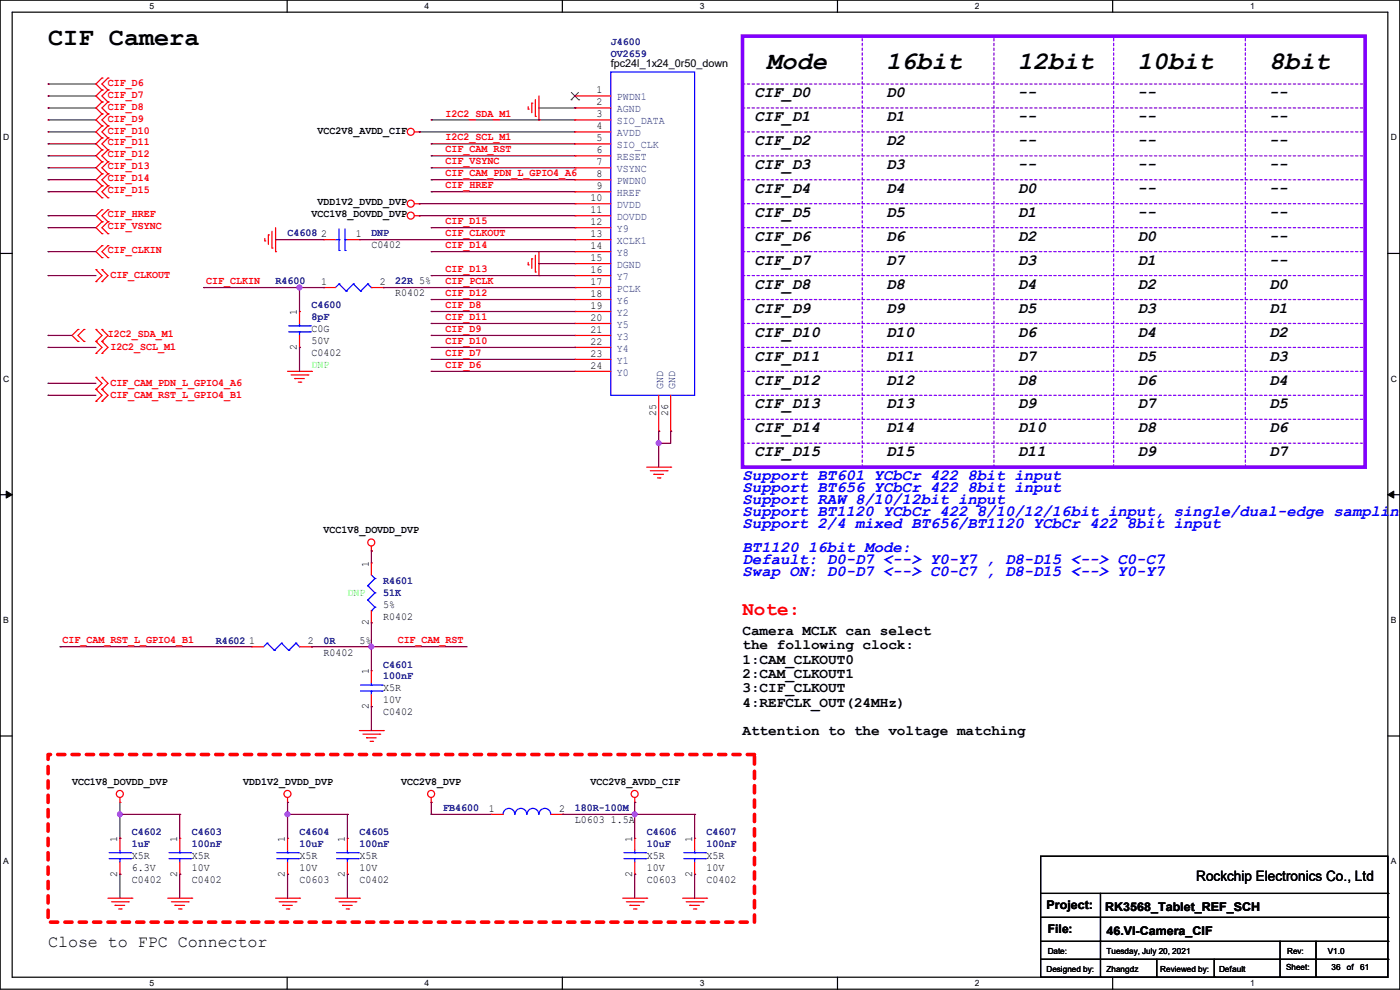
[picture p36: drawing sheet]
<svg xmlns="http://www.w3.org/2000/svg" width="297mm" height="210mm" viewBox="0 0 297 210" stroke-linecap="round" stroke-linejoin="round" font-family="sans-serif">
<defs><g id="words">
<g font-size="5.3">
<text x="10.2" y="9.6">CIF Camera</text>
<text x="162.6" y="14.7">Mode</text>
<text x="188" y="14.7">16bit</text>
<text x="215.9" y="14.7">12bit</text>
<text x="241.3" y="14.7">10bit</text>
<text x="269.3" y="14.7">8bit</text>
</g>
<text font-size="4.1" fill="#f00" x="157.5" y="130.5">Note:</text>
<text font-size="3.6" x="10.2" y="201">Close to FPC Connector</text>
<g font-size="3.3">
<text x="160.1" y="20.6">CIF_D0</text>
<text x="188" y="20.6">D0</text>
<text x="215.9" y="20.6">--</text>
<text x="241.3" y="20.6">--</text>
<text x="269.3" y="20.6">--</text>
<text x="160.1" y="25.7">CIF_D1</text>
<text x="188" y="25.7">D1</text>
<text x="215.9" y="25.7">--</text>
<text x="241.3" y="25.7">--</text>
<text x="269.3" y="25.7">--</text>
<text x="160.1" y="30.8">CIF_D2</text>
<text x="160.1" y="35.9">CIF_D3</text>
<text x="188" y="30.8">D2</text>
<text x="188" y="35.9">D3</text>
<text x="215.9" y="35.9">--</text>
<text x="215.9" y="30.8">--</text>
<text x="241.3" y="30.8">--</text>
<text x="241.3" y="35.9">--</text>
<text x="269.3" y="30.8">--</text>
<text x="269.3" y="35.9">--</text>
<text x="160.1" y="40.9">CIF_D4</text>
<text x="188" y="40.9">D4</text>
<text x="215.9" y="40.9">D0</text>
<text x="241.3" y="40.9">--</text>
<text x="269.3" y="40.9">--</text>
<text x="160.1" y="46">CIF_D5</text>
<text x="188" y="46">D5</text>
<text x="215.9" y="46">D1</text>
<text x="241.3" y="46">--</text>
<text x="269.3" y="46">--</text>
<text x="160.1" y="51.1">CIF_D6</text>
<text x="188" y="51.1">D6</text>
<text x="215.9" y="51.1">D2</text>
<text x="241.3" y="51.1">D0</text>
<text x="269.3" y="51.1">--</text>
<text x="160.1" y="56.2">CIF_D7</text>
<text x="188" y="56.2">D7</text>
<text x="215.9" y="56.2">D3</text>
<text x="241.3" y="56.2">D1</text>
<text x="269.3" y="56.2">--</text>
<text x="160.1" y="61.3">CIF_D8</text>
<text x="188" y="61.3">D8</text>
<text x="215.9" y="61.3">D4</text>
<text x="241.3" y="61.3">D2</text>
<text x="269.3" y="61.3">D0</text>
<text x="160.1" y="66.3">CIF_D9</text>
<text x="160.1" y="71.4">CIF_D10</text>
<text x="188" y="66.3">D9</text>
<text x="188" y="71.4">D10</text>
<text x="215.9" y="66.3">D5</text>
<text x="215.9" y="71.4">D6</text>
<text x="241.3" y="66.3">D3</text>
<text x="241.3" y="71.4">D4</text>
<text x="269.3" y="66.3">D1</text>
<text x="269.3" y="71.4">D2</text>
<text x="160.1" y="76.5">CIF_D11</text>
<text x="188" y="76.5">D11</text>
<text x="215.9" y="76.5">D7</text>
<text x="241.3" y="76.5">D5</text>
<text x="269.3" y="76.5">D3</text>
<text x="160.1" y="81.6">CIF_D12</text>
<text x="188" y="81.6">D12</text>
<text x="215.9" y="81.6">D8</text>
<text x="241.3" y="81.6">D6</text>
<text x="269.3" y="81.6">D4</text>
<text x="160.1" y="86.7">CIF_D13</text>
<text x="188" y="86.7">D13</text>
<text x="215.9" y="86.7">D9</text>
<text x="241.3" y="86.7">D7</text>
<text x="269.3" y="86.7">D5</text>
<text x="160.1" y="91.7">CIF_D14</text>
<text x="188" y="91.7">D14</text>
<text x="215.9" y="91.7">D10</text>
<text x="241.3" y="91.7">D8</text>
<text x="269.3" y="91.7">D6</text>
<text x="160.1" y="96.8">CIF_D15</text>
<text x="188" y="96.8">D15</text>
<text x="215.9" y="96.8">D11</text>
<text x="241.3" y="96.8">D9</text>
<text x="269.3" y="96.8">D7</text>
</g>
<g font-size="3.3" fill="#00f">
<text x="157.5" y="101.9">Support BT601 YCbCr 422 8bit input</text>
<text x="157.5" y="104.4">Support BT656 YCbCr 422 8bit input</text>
<text x="157.5" y="107">Support RAW 8/10/12bit input</text>
<text x="157.5" y="112.1">Support 2/4 mixed BT656/BT1120 YCbCr 422 8bit input</text>
<text x="157.5" y="109.5">Support BT1120 YCbCr 422 8/10/12/16bit input, single/dual-edge sampling</text>
<text x="157.5" y="117.1">BT1120 16bit Mode:</text>
<text x="157.5" y="119.7">Default: D0-D7 &lt;--&gt; Y0-Y7 , D8-D15 &lt;--&gt; C0-C7</text>
<text x="157.5" y="122.2">Swap ON: D0-D7 &lt;--&gt; C0-C7 , D8-D15 &lt;--&gt; Y0-Y7</text>
</g>
<g font-size="3">
<text x="157.5" y="134.7">Camera MCLK can select</text>
<text x="157.5" y="137.7">the following clock:</text>
<text x="157.5" y="140.8">1:CAM_CLKOUT0</text>
<text x="157.5" y="143.8">2:CAM_CLKOUT1</text>
<text x="157.5" y="146.9">3:CIF_CLKOUT</text>
<text x="157.5" y="149.9">4:REFCLK_OUT(24MHz)</text>
<text x="157.5" y="156">Attention to the voltage matching</text>
<text x="253.8" y="186.9">Rockchip Electronics Co., Ltd</text>
</g>
<g font-size="2.5">
<text x="222" y="192.9">Project:</text>
<text x="222.3" y="198">File:</text>
<text x="234.5" y="193.2">RK3568_Tablet_REF_SCH</text>
<text x="234.7" y="198.2">46.VI-Camera_CIF</text>
</g>
<g font-size="2.3" fill="#000080">
<text x="129.6" y="9.5">J4600</text>
<text x="129.6" y="12.1">OV2659</text>
<text x="61" y="50.2">C4608</text>
<text x="78.8" y="50.2">DNP</text>
<text x="58.5" y="60.3">R4600</text>
<text x="66.1" y="65.4">C4600</text>
<text x="83.9" y="60.3">22R 5%</text>
<text x="66.1" y="67.9">8pF</text>
<text x="81.3" y="123.8">R4601</text>
<text x="81.3" y="126.4">51K</text>
<text x="45.8" y="136.5">R4602</text>
<text x="68.6" y="136.5">0R</text>
<text x="81.3" y="141.6">C4601</text>
<text x="81.3" y="144.1">100nF</text>
<text x="94" y="172.1">FB4600</text>
<text x="122" y="172.1">180R-100M</text>
<text x="28" y="177.2">C4602</text>
<text x="28" y="179.7">1uF</text>
<text x="40.7" y="177.2">C4603</text>
<text x="40.7" y="179.7">100nF</text>
<text x="63.5" y="177.2">C4604</text>
<text x="63.5" y="179.7">10uF</text>
<text x="76.2" y="177.2">C4605</text>
<text x="76.2" y="179.7">100nF</text>
<text x="137.2" y="177.2">C4606</text>
<text x="137.2" y="179.7">10uF</text>
<text x="149.9" y="177.2">C4607</text>
<text x="149.9" y="179.7">100nF</text>
</g>
<g font-size="2.3">
<text x="129.6" y="14.3">fpc24l_1x24_0r50_down</text>
<text x="126.5" y="19.8">1</text>
<text x="126.5" y="22.4">2</text>
<text x="67.4" y="28.3">VCC2V8_AVDD_CIF</text>
<text x="126.5" y="24.9">3</text>
<text x="126.5" y="27.4">4</text>
<text x="126.5" y="30">5</text>
<text x="126.5" y="32.5">6</text>
<text x="126.5" y="35.1">7</text>
<text x="126.5" y="37.6">8</text>
<text x="126.5" y="40.1">9</text>
<text x="66.1" y="46.1">VCC1V8_DOVDD_DVP</text>
<text x="67.4" y="43.6">VDD1V2_DVDD_DVP</text>
<text x="125.3" y="42.7">10</text>
<text x="125.3" y="45.2">11</text>
<text x="125.3" y="47.8">12</text>
<text x="68.1" y="50.3">2</text>
<text x="75.5" y="50.3">1</text>
<text x="78.8" y="52.7">C0402</text>
<text x="125.3" y="50.3">13</text>
<text x="125.3" y="52.8">14</text>
<text x="125.3" y="55.4">15</text>
<text x="125.3" y="57.9">16</text>
<text x="68.1" y="60.5">1</text>
<text x="80.6" y="60.5">2</text>
<text x="83.9" y="62.9">R0402</text>
<text x="125.3" y="60.5">17</text>
<text x="125.3" y="63">18</text>
<text x="125.3" y="65.5">19</text>
<text x="63" y="66.8" transform="rotate(-90 63 66.8)">1</text>
<text x="66.1" y="70.5">C0G</text>
<text x="125.3" y="68.1">20</text>
<text x="125.3" y="70.6">21</text>
<text x="63" y="74.2" transform="rotate(-90 63 74.2)">2</text>
<text x="66.1" y="75.6">C0402</text>
<text x="66.1" y="73">50V</text>
<text x="125.3" y="73.2">22</text>
<text x="125.3" y="75.7">23</text>
<text x="125.3" y="78.2">24</text>
<text x="139.2" y="88.2" transform="rotate(-90 139.2 88.2)">25</text>
<text x="141.7" y="88.2" transform="rotate(-90 141.7 88.2)">26</text>
<text x="68.6" y="113.2">VCC1V8_DOVDD_DVP</text>
<text x="78.2" y="120.2" transform="rotate(-90 78.2 120.2)">1</text>
<text x="81.3" y="131.4">R0402</text>
<text x="81.3" y="128.9">5%</text>
<text x="52.9" y="136.7">1</text>
<text x="65.3" y="136.7">2</text>
<text x="76.2" y="136.5">5%</text>
<text x="78.2" y="132.6" transform="rotate(-90 78.2 132.6)">2</text>
<text x="68.6" y="139.1">R0402</text>
<text x="78.2" y="143" transform="rotate(-90 78.2 143)">1</text>
<text x="81.3" y="146.7">X5R</text>
<text x="81.3" y="149.2">10V</text>
<text x="78.2" y="150.4" transform="rotate(-90 78.2 150.4)">2</text>
<text x="81.3" y="151.8">C0402</text>
<text x="15.3" y="166.5">VCC1V8_DOVDD_DVP</text>
<text x="51.6" y="166.5">VDD1V2_DVDD_DVP</text>
<text x="85.1" y="166.5">VCC2V8_DVP</text>
<text x="125.3" y="166.5">VCC2V8_AVDD_CIF</text>
<text x="103.7" y="172.2">1</text>
<text x="118.7" y="172.2">2</text>
<text x="24.9" y="178.6" transform="rotate(-90 24.9 178.6)">1</text>
<text x="37.6" y="178.6" transform="rotate(-90 37.6 178.6)">1</text>
<text x="60.5" y="178.6" transform="rotate(-90 60.5 178.6)">1</text>
<text x="73.2" y="178.6" transform="rotate(-90 73.2 178.6)">1</text>
<text x="122" y="174.6">L0603 1.5A</text>
<text x="134.1" y="178.6" transform="rotate(-90 134.1 178.6)">1</text>
<text x="146.8" y="178.6" transform="rotate(-90 146.8 178.6)">1</text>
<text x="24.9" y="186" transform="rotate(-90 24.9 186)">2</text>
<text x="28" y="182.2">X5R</text>
<text x="28" y="184.8">6.3V</text>
<text x="37.6" y="186" transform="rotate(-90 37.6 186)">2</text>
<text x="40.7" y="182.2">X5R</text>
<text x="40.7" y="184.8">10V</text>
<text x="60.5" y="186" transform="rotate(-90 60.5 186)">2</text>
<text x="63.5" y="182.2">X5R</text>
<text x="63.5" y="184.8">10V</text>
<text x="73.2" y="186" transform="rotate(-90 73.2 186)">2</text>
<text x="76.2" y="182.2">X5R</text>
<text x="76.2" y="184.8">10V</text>
<text x="134.1" y="186" transform="rotate(-90 134.1 186)">2</text>
<text x="137.2" y="182.2">X5R</text>
<text x="137.2" y="184.8">10V</text>
<text x="146.8" y="186" transform="rotate(-90 146.8 186)">2</text>
<text x="149.9" y="182.2">X5R</text>
<text x="149.9" y="184.8">10V</text>
<text x="28" y="187.3">C0402</text>
<text x="40.7" y="187.3">C0402</text>
<text x="63.5" y="187.3">C0603</text>
<text x="76.2" y="187.3">C0402</text>
<text x="137.2" y="187.3">C0603</text>
<text x="149.9" y="187.3">C0402</text>
</g>
<g font-size="2.3" fill="#f00">
<text x="22.9" y="23.2">CIF_D8</text>
<text x="22.9" y="20.7">CIF_D7</text>
<text x="22.9" y="18.2">CIF_D6</text>
<text x="22.9" y="25.8">CIF_D9</text>
<text x="22.9" y="28.3">CIF_D10</text>
<text x="94.5" y="24.7">I2C2_SDA_M1</text>
<text x="94.5" y="29.8">I2C2_SCL_M1</text>
<text x="22.9" y="30.9">CIF_D11</text>
<text x="22.9" y="35.9">CIF_D13</text>
<text x="22.9" y="33.4">CIF_D12</text>
<text x="94.5" y="32.3">CIF_CAM_RST</text>
<text x="94.5" y="34.9">CIF_VSYNC</text>
<text x="22.9" y="41">CIF_D15</text>
<text x="22.9" y="38.5">CIF_D14</text>
<text x="94.5" y="37.4">CIF_CAM_PDN_L_GPIO4_A6</text>
<text x="94.5" y="40">CIF_HREF</text>
<text x="22.9" y="46.1">CIF_HREF</text>
<text x="94.5" y="47.6">CIF_D15</text>
<text x="22.9" y="53.7">CIF_CLKIN</text>
<text x="22.9" y="48.6">CIF_VSYNC</text>
<text x="94.5" y="50.1">CIF_CLKOUT</text>
<text x="94.5" y="52.7">CIF_D14</text>
<text x="23.4" y="59.1">CIF_CLKOUT</text>
<text x="94.5" y="57.7">CIF_D13</text>
<text x="43.7" y="60.3">CIF_CLKIN</text>
<text x="94.5" y="65.4">CIF_D8</text>
<text x="94.5" y="60.3">CIF_PCLK</text>
<text x="94.5" y="62.8">CIF_D12</text>
<text x="22.9" y="71.5">I2C2_SDA_M1</text>
<text x="94.5" y="67.9">CIF_D11</text>
<text x="94.5" y="70.4">CIF_D9</text>
<text x="23.4" y="74.3">I2C2_SCL_M1</text>
<text x="94.5" y="73">CIF_D10</text>
<text x="94.5" y="75.5">CIF_D7</text>
<text x="23.4" y="81.9">CIF_CAM_PDN_L_GPIO4_A6</text>
<text x="94.5" y="78.1">CIF_D6</text>
<text x="23.4" y="84.5">CIF_CAM_RST_L_GPIO4_B1</text>
<text x="13.3" y="136.5">CIF_CAM_RST_L_GPIO4_B1</text>
<text x="84.4" y="136.5">CIF_CAM_RST</text>
</g>
<g font-size="2.3" fill="#004080">
<text x="130.9" y="21.3">PWDN1</text>
<text x="130.9" y="23.8">AGND</text>
<text x="130.9" y="26.4">SIO_DATA</text>
<text x="130.9" y="28.9">AVDD</text>
<text x="130.9" y="31.5">SIO_CLK</text>
<text x="130.9" y="34">RESET</text>
<text x="130.9" y="36.5">VSYNC</text>
<text x="130.9" y="39.1">PWDN0</text>
<text x="130.9" y="41.6">HREF</text>
<text x="130.9" y="44.2">DVDD</text>
<text x="130.9" y="46.7">DOVDD</text>
<text x="130.9" y="49.2">Y9</text>
<text x="130.9" y="51.8">XCLK1</text>
<text x="130.9" y="54.3">Y8</text>
<text x="130.9" y="56.9">DGND</text>
<text x="130.9" y="59.4">Y7</text>
<text x="130.9" y="61.9">PCLK</text>
<text x="130.9" y="64.5">Y6</text>
<text x="130.9" y="67">Y2</text>
<text x="130.9" y="69.6">Y5</text>
<text x="130.9" y="72.1">Y3</text>
<text x="130.9" y="74.6">Y4</text>
<text x="130.9" y="77.2">Y1</text>
<text x="130.9" y="79.7">Y0</text>
<text x="140.7" y="82.6" transform="rotate(-90 140.7 82.6)">GND</text>
<text x="143.3" y="82.6" transform="rotate(-90 143.3 82.6)">GND</text>
</g>
<g font-size="2.3" fill="#0f0">
<text x="66.1" y="78.1">DNP</text>
<text x="73.7" y="126.4">DNP</text>
</g>
<g font-size="1.8">
<text x="31.7" y="1.9">5</text>
<text x="90.1" y="1.9">4</text>
<text x="148.5" y="1.9">3</text>
<text x="206.8" y="1.9">2</text>
<text x="265.2" y="1.9">1</text>
<text x=".7" y="29.8">D</text>
<text x="295.1" y="29.8">D</text>
<text x=".7" y="80.9">C</text>
<text x="295.1" y="80.9">C</text>
<text x=".7" y="132.1">B</text>
<text x="295.1" y="132.1">B</text>
<text x=".7" y="183.3">A</text>
<text x="295.1" y="183.3">A</text>
<text x="222.3" y="202.3">Date:</text>
<text x="234.7" y="202.3">Tuesday, July 20, 2021</text>
<text x="273.1" y="202.3">Rev:</text>
<text x="281.7" y="202.3">V1.0</text>
<text x="31.7" y="209.2">5</text>
<text x="90.1" y="209.2">4</text>
<text x="148.5" y="209.2">3</text>
<text x="206.8" y="209.2">2</text>
<text x="222" y="206.1">Designed by:</text>
<text x="234.7" y="206.1">Zhangdz</text>
<text x="246.2" y="206.1">Reviewed by:</text>
<text x="258.6" y="206.1">Default</text>
<text x="265.2" y="209.2">1</text>
<text x="272.8" y="205.9">Sheet:</text>
<text x="282.5" y="205.9">36</text>
<text x="285.7" y="205.9">of</text>
<text x="288.6" y="205.9">61</text>
</g>
</g></defs>
<path d="M0 0h297v209.8h-297zM2.6 2.6h291.8v204.7h-291.8z" fill="none" stroke="#000" stroke-width=".25"/>
<g fill="#fff">
<path d="M31.7 .3h1v2h-1z"/>
<path d="M31.7 207.6h1v1.9h-1z"/>
</g>
<path d="M60.9 0v2.6M60.9 207.3v2.5" fill="none" stroke="#000" stroke-width=".25"/>
<g fill="#fff">
<path d="M90.1 .3h1v2h-1z"/>
<path d="M90.1 207.6h1v1.9h-1z"/>
</g>
<path d="M119.3 0v2.6M119.3 207.3v2.5" fill="none" stroke="#000" stroke-width=".25"/>
<g fill="#fff">
<path d="M148.5 .3h.9v2h-.9z"/>
<path d="M148.5 207.6h.9v1.9h-.9z"/>
</g>
<path d="M177.7 0v2.6M177.7 207.3v2.5" fill="none" stroke="#000" stroke-width=".25"/>
<g fill="#fff">
<path d="M206.8 .3h1v2h-1z"/>
<path d="M206.8 207.6h1v1.9h-1z"/>
</g>
<path d="M236.1 0v2.6M236.1 207.3v2.5" fill="none" stroke="#000" stroke-width=".25"/>
<g fill="#fff">
<path d="M265.2 .3h1v2h-1z"/>
<path d="M265.2 207.6h1v1.9h-1z"/>
<path d="M.7 28.2h1.2v1.9h-1.2z"/>
<path d="M295.1 28.2h1.2v1.9h-1.2z"/>
<path d="M.7 79.3h1.2v2h-1.2z"/>
<path d="M295.1 79.3h1.2v2h-1.2z"/>
</g>
<path d="M0 53.8h2.6M294.4 53.8h2.6" fill="none" stroke="#000" stroke-width=".25"/>
<g fill="#fff">
<path d="M.7 130.5h1.2v2h-1.2z"/>
<path d="M295.1 130.5h1.1v2h-1.1z"/>
</g>
<path d="M0 104.9h2.6M294.4 104.9h2.6" fill="none" stroke="#000" stroke-width=".25"/>
<path d="M1.3 104.2l1.3 .7-1.3 .8zM294.4 104.9l1.3-.7v1.5z" fill="#000" stroke="#000" stroke-width=".21"/>
<g fill="#fff">
<path d="M.7 181.7h1.2v2h-1.2z"/>
<path d="M295.1 181.7h1.1v2h-1.1z"/>
</g>
<g fill="none" stroke="#000" stroke-width=".25">
<path d="M0 156.1h2.6M294.4 156.1h2.6M220.8 181.7h73.6v25.6h-73.6zM220.8 189.5h73.6M220.8 194.6h73.6M220.8 199.7h73.6M233.5 189.5v17.8M271.6 199.7v7.6M279.2 199.7v7.6M294.4 189.5h.1M294.4 194.6h.1M294.4 199.7h.1"/>
<path d="M220.8 203.5h73.6M233.5 207.3h.1M245.4 207.3h.1M245.4 203.5v3.8M257.6 207.3h.1M257.6 203.5v3.8M271.6 207.3h.1M279.2 207.3h.1M294.4 203.5h.1"/>
</g>
<path d="M157.5 7.7h132.1v91.4h-132.1z" fill="none" stroke="#8000ff" stroke-width=".76"/>
<g fill="none" stroke="#8000ff" stroke-width=".25" stroke-dasharray=".5 .5">
<path d="M157.5 17.8h132.1M182.9 7.7h.1M210.9 7.7h.1M236.3 7.7h.1M264.2 7.7h.1M289.6 17.8h.1M157.5 22.9h132.1M157.5 28h132.1M157.5 33.1h132.1M157.5 38.1h132.1M289.6 22.9h.1M289.6 28h.1"/>
<path d="M289.6 33.1h.1M289.6 38.1h.1M157.5 58.5h132.1M157.5 53.4h132.1M157.5 48.3h132.1M157.5 43.2h132.1M289.6 58.5h.1M289.6 53.4h.1M289.6 48.3h.1M289.6 43.2h.1M157.5 63.5h132.1M157.5 78.8h132.1"/>
<path d="M157.5 73.7h132.1M157.5 68.6h132.1M289.6 63.5h.1M289.6 78.8h.1M289.6 73.7h.1M289.6 68.6h.1M157.5 83.9h132.1M157.5 94h132.1M157.5 88.9h132.1M182.9 99.1v-91.4M210.9 99.1v-91.4M236.3 99.1v-91.4"/>
<path d="M264.2 99.1v-91.4M289.6 83.9h.1M289.6 94h.1M289.6 88.9h.1"/>
</g>
<path d="M10.2 160.1h149.9v35.5h-149.9z" fill="none" stroke="#f00" stroke-width=".76" stroke-dasharray="1.5 1.5"/>
<g fill="none" stroke="#f00" stroke-width=".25">
<path d="M21.6 19.1h.1M21.6 16.6h.1M21.6 19.1l-1.2 1.3 1.2 1.2M21.6 16.6l-1.2 1.2 1.2 1.3M22.9 19.1h.1M22.9 16.6h.1M22.9 19.1l-1.3 1.3 1.3 1.2M22.9 16.6l-1.3 1.2 1.3 1.3M21.6 24.2h.1M21.6 26.7h.1M21.6 21.6h.1M21.6 29.3h.1"/>
<path d="M21.6 31.8h.1M21.6 34.3h.1M21.6 36.9h.1M21.6 39.4h.1M21.6 24.2l-1.2 1.2 1.2 1.3M21.6 21.6l-1.2 1.3 1.2 1.3M21.6 29.3l-1.2 1.2 1.2 1.3M21.6 26.7l-1.2 1.3 1.2 1.3M21.6 34.3l-1.2 1.3 1.2 1.3M21.6 31.8l-1.2 1.3 1.2 1.2M21.6 39.4l-1.2 1.3 1.2 1.3M21.6 36.9l-1.2 1.2 1.2 1.3"/>
<path d="M22.9 26.7h.1M22.9 24.2h.1M22.9 21.6h.1M22.9 31.8h.1M22.9 29.3h.1M22.9 36.9h.1M22.9 34.3h.1M22.9 39.4h.1M22.9 24.2l-1.3 1.2 1.3 1.3M22.9 21.6l-1.3 1.3 1.3 1.3M22.9 29.3l-1.3 1.2 1.3 1.3M22.9 26.7l-1.3 1.3 1.3 1.3"/>
<path d="M22.9 34.3l-1.3 1.3 1.3 1.3M22.9 31.8l-1.3 1.3 1.3 1.2M22.9 39.4l-1.3 1.3 1.3 1.3M22.9 36.9l-1.3 1.2 1.3 1.3M87.9 28h1M88.9 28h.1M112.1 23.2h.1M112.1 22.6v.6M112.8 21.9h.1M112.8 21.9v2M113.6 24.7h.1M113.6 21.1v3.6"/>
<path d="M114.3 25.4h.1M114.3 20.4v5M122 20.4h.1M122 22.9h.1M122 25.4h.1M122 28h.1M122 30.5h.1M122 33.1h.1M122 35.6h.1M122 38.1h.1M122 28h7.6M122 20.4h7.6"/>
<path d="M122 22.9h7.6M122 25.4h7.6M122 30.5h7.6M122 33.1h7.6M122 35.6h7.6M122 38.1h7.6M20.4 59.7h.1M20.4 57.2h.1M20.4 57.2l1.2 1.3-1.2 1.2M21.6 59.7h.1M21.6 57.2h.1M21.6 52.1h.1"/>
<path d="M21.6 54.7h.1M21.6 47h.1M21.6 49.6h.1M21.6 44.5h.1M21.6 42h.1M21.6 57.2l1.3 1.3-1.3 1.2M21.6 52.1l-1.2 1.3 1.2 1.3M21.6 47l-1.2 1.3 1.2 1.3M21.6 44.5l-1.2 1.3 1.2 1.2M22.9 54.7h.1M22.9 52.1h.1M22.9 49.6h.1"/>
<path d="M22.9 47h.1M22.9 44.5h.1M22.9 42h.1M22.9 52.1l-1.3 1.3 1.3 1.3M22.9 47l-1.3 1.3 1.3 1.3M22.9 44.5l-1.3 1.3 1.3 1.2M56.2 51.1h.1M56.2 50.6v.5M56.9 49.8h.1M56.9 49.8v2.1M57.7 52.6h.1M57.7 49.1v3.5"/>
<path d="M58.5 53.4h.1M58.5 48.3v5.1M68.6 50.8h.1M68.6 50.8h2.6M73.7 50.8h2.5M76.2 50.8h.1M87.9 45.8h1M87.9 43.2h1M88.9 45.8h.1M88.9 43.2h.1M112.1 56.2h.1M112.1 55.7v.5"/>
<path d="M112.8 54.9h.1M112.8 54.9v2M113.6 57.7h.1M113.6 54.1v3.6M114.3 58.5h.1M114.3 53.4v5.1M122 40.7h.1M122 43.2h.1M122 45.8h.1M122 48.3h.1M122 50.8h.1M122 53.4h.1"/>
<path d="M122 55.9h.1M122 58.5h.1M122 45.8h7.6M122 43.2h7.6M122 50.8h7.6M122 40.7h7.6M122 48.3h7.6M122 53.4h7.6M122 55.9h7.6M122 58.5h7.6M16.6 69.9h.1M16.6 72.4h.1"/>
<path d="M16.6 69.9l-1.3 1.3 1.3 1.2M17.8 72.4h.1M17.8 69.9h.1M17.8 69.9l-1.2 1.3 1.2 1.2M20.4 72.4h.1M20.4 69.9h.1M20.4 75h.1M20.4 69.9l1.2 1.3-1.2 1.2M20.4 72.4l1.2 1.3-1.2 1.3M21.6 72.4h.1M21.6 69.9h.1M21.6 75h.1"/>
<path d="M21.6 69.9l1.3 1.3-1.3 1.2M21.6 72.4l1.3 1.3-1.3 1.3M61 78.8h5.1M61.8 79.5h3.5M63.5 66.1h.1M63.5 73.7h.1M63.5 66.1v2.5M63.5 71.2v2.5M65.3 79.5h.1M66.1 78.8h.1M68.6 61h.1M68.6 61h2.6"/>
<path d="M78.8 61h2.5M81.3 61h.1M122 61h.1M122 63.5h.1M122 66.1h.1M122 68.6h.1M122 71.2h.1M122 73.7h.1M122 76.2h.1M122 78.8h.1M122 78.8h7.6M122 61h7.6"/>
<path d="M122 63.5h7.6M122 66.1h7.6M122 68.6h7.6M122 71.2h7.6M122 73.7h7.6M122 76.2h7.6M20.4 82.6h.1M20.4 80.1h.1M20.4 85.1h.1M20.4 80.1l1.2 1.2-1.2 1.3M20.4 82.6l1.2 1.3-1.2 1.2M21.6 82.6h.1"/>
<path d="M21.6 80.1h.1M21.6 85.1h.1M21.6 80.1l1.3 1.2-1.3 1.3M21.6 82.6l1.3 1.3-1.3 1.2M62.5 80.3h.1M62.5 80.3h2.1M63.3 81.1h.5M63.8 81.1h.1M137.2 99.1h5.1M138 99.9h3.5M139.7 91.5h.1M139.7 83.9v7.6"/>
<path d="M141.5 99.9h.1M142.3 99.1h.1M142.3 91.5h.1M142.3 83.9v7.6M78.8 116.9h.1M78.8 119.4h.1M78.8 115.9v1M78.8 119.4v2.6M138.7 100.6h.1M138.7 100.6h2.1M139.5 101.4h.5M140 101.4h.1"/>
<path d="M53.4 137.2h.1M53.4 137.2h2.5M63.5 137.2h2.6M66.1 137.2h.1M78.8 132.1h.1M78.8 129.6v2.5M76.2 155h5.1M77 155.7h3.6M77.8 156.5h.1M77.8 156.5h2M78.5 157.3h.5M78.8 142.3h.1"/>
<path d="M78.8 149.9h.1M78.8 142.3v2.5M78.8 147.4v2.5M79 157.3h.1M80.6 155.7h.1M81.3 155h.1M25.4 170.2h.1M25.4 177.8h.1M25.4 169.2v1M25.4 177.8v2.6M38.1 177.8h.1M38.1 177.8v2.6"/>
<path d="M61 170.2h.1M61 177.8h.1M61 169.2v1M61 177.8v2.6M73.7 177.8h.1M73.7 177.8v2.6M91.5 170.2h.1M91.5 169.2v1M104.2 172.8h.1M104.2 172.8h2.5M116.9 172.8h2.5M119.4 172.8h.1"/>
<path d="M134.7 170.2h.1M134.7 177.8h.1M134.7 169.2v1M134.7 177.8v2.6M147.4 177.8h.1M147.4 177.8v2.6M22.9 190.5h5.1M23.7 191.3h3.5M24.4 192.1h.1M24.4 192.1h2.1M25.2 192.8h.5M25.4 185.5h.1"/>
<path d="M25.4 182.9v2.6M25.7 192.8h.1M27.2 191.3h.1M28 190.5h.1M35.6 190.5h5.1M36.4 191.3h3.5M37.1 192.1h.1M37.1 192.1h2.1M37.9 192.8h.5M38.1 185.5h.1M38.1 182.9v2.6M38.4 192.8h.1"/>
<path d="M39.9 191.3h.1M40.7 190.5h.1M58.5 190.5h5M59.2 191.3h3.6M60 192.1h.1M60 192.1h2M60.7 192.8h.6M61 185.5h.1M61 182.9v2.6M61.3 192.8h.1M62.8 191.3h.1M63.5 190.5h.1"/>
<path d="M71.2 190.5h5M71.9 191.3h3.6M72.7 192.1h.1M72.7 192.1h2M73.4 192.8h.6M73.7 185.5h.1M73.7 182.9v2.6M74 192.8h.1M75.5 191.3h.1M76.2 190.5h.1M132.1 190.5h5.1M132.9 191.3h3.5"/>
<path d="M133.6 192.1h.1M133.6 192.1h2.1M134.4 192.8h.5M134.7 185.5h.1M134.7 182.9v2.6M134.9 192.8h.1M136.4 191.3h.1M137.2 190.5h.1M144.8 190.5h5.1M145.6 191.3h3.5M146.3 192.1h.1M146.3 192.1h2.1"/>
<path d="M147.1 192.8h.5M147.4 185.5h.1M147.4 182.9v2.6M147.6 192.8h.1M149.1 191.3h.1M149.9 190.5h.1"/>
<circle cx="87.1" cy="28" r=".74"/>
<circle cx="87.1" cy="43.2" r=".74"/>
<circle cx="87.1" cy="45.7" r=".74"/>
<circle cx="78.8" cy="115.1" r=".74"/>
<circle cx="25.4" cy="168.4" r=".74"/>
<circle cx="61" cy="168.4" r=".74"/>
<circle cx="91.5" cy="168.4" r=".74"/>
<circle cx="134.6" cy="168.4" r=".74"/>
</g>
<g fill="none" stroke="#00f" stroke-width=".25">
<path d="M129.6 15.3h17.8v68.6h-17.8zM71.2 50.8h.7M71.9 53.1h.1M71.9 50.8h.1M71.9 48.6v4.5M73.2 50.8h.1M73.2 53.1h.1M73.2 50.8h.5M73.2 48.6v4.5M61.3 70.4h4.5M61.3 69.1h4.5M63.5 69.1h.1"/>
<path d="M63.5 70.4h.1M63.5 68.6v.5M63.5 70.4v.8M65.8 70.4h.1M65.8 69.1h.1M71.9 60.2h.1M71.9 60.2l-.7 .8M71.9 60.2l1.5 1.6M73.4 61.8h.1M75 60.2h.1M75 60.2l-1.6 1.6M75 60.2l1.5 1.6"/>
<path d="M76.5 61.8h.1M78 60.2h.1M78 60.2l-1.5 1.6M78 60.2l.8 .8M78.8 61h.1M56.7 136.4h.1M56.7 136.4l-.8 .8M56.7 136.4l1.5 1.6M58.2 138h.1M59.7 136.4h.1M59.7 136.4l-1.5 1.6M59.7 136.4l1.6 1.6"/>
<path d="M61.3 138h.1M62.8 136.4h.1M62.8 136.4l-1.5 1.6M62.8 136.4l.7 .8M63.5 137.2h.1M78 124.2h.1M78 127.3h.1M78 124.2l1.5 1.6M78 127.3l1.5 1.5M78.8 129.6h.1M78.8 122l.7 .7M79.5 122.7h.1"/>
<path d="M79.5 125.8h.1M79.5 128.8h.1M79.5 122.7l-1.5 1.5M79.5 125.8l-1.5 1.5M79.5 128.8l-.7 .8M76.5 146.6h4.6M76.5 145.3h4.6M78.8 145.3h.1M78.8 146.6h.1M78.8 144.8v.5M78.8 146.6v.8M81.1 146.6h.1"/>
<path d="M81.1 145.3h.1M106.7 172.8a1.25 1.25 0 0 1 1.3-1.3 1.25 1.25 0 0 1 1.2 1.3M109.3 172.8a1.25 1.25 0 0 1 1.2-1.3 1.25 1.25 0 0 1 1.3 1.3M111.8 172.8a1.25 1.25 0 0 1 1.3-1.3 1.25 1.25 0 0 1 1.2 1.3M114.3 172.8a1.25 1.25 0 0 1 1.3-1.3 1.25 1.25 0 0 1 1.2 1.3M23.2 182.2h4.5M23.2 180.9h4.5M25.4 180.9h.1M25.4 182.2h.1M25.4 180.4v.5M25.4 182.2v.7M27.7 182.2h.1"/>
<path d="M27.7 180.9h.1M35.9 182.2h4.5M35.9 180.9h4.5M38.1 180.9h.1M38.1 182.2h.1M38.1 180.4v.5M38.1 182.2v.7M40.4 182.2h.1M40.4 180.9h.1M58.7 182.2h4.6M58.7 180.9h4.6M61 180.9h.1"/>
<path d="M61 182.2h.1M61 180.4v.5M61 182.2v.7M63.3 182.2h.1M63.3 180.9h.1M71.4 182.2h4.6M71.4 180.9h4.6M73.7 180.9h.1M73.7 182.2h.1M73.7 180.4v.5M73.7 182.2v.7M76 182.2h.1"/>
<path d="M76 180.9h.1M132.4 182.2h4.5M132.4 180.9h4.5M134.7 180.9h.1M134.7 182.2h.1M134.7 180.4v.5M134.7 182.2v.7M136.9 182.2h.1M136.9 180.9h.1M145.1 182.2h4.5M145.1 180.9h4.5M147.4 180.9h.1"/>
<path d="M147.4 182.2h.1M147.4 180.4v.5M147.4 182.2v.7M149.6 182.2h.1M149.6 180.9h.1"/>
</g>
<path d="M121.2 19.6l1.6 1.6M122.7 19.6l-1.5 1.6M121.2 21.2h.1M122.8 21.2h.1" fill="none" stroke="#804000" stroke-width=".21"/>
<g fill="none" stroke="#800040" stroke-width=".25">
<path d="M10.2 17.8h.1M10.2 17.8h10.2M10.2 25.4h.1M10.2 22.9h.1M10.2 30.5h.1M10.2 28h.1M10.2 35.6h.1M10.2 33.1h.1M10.2 38.1h.1M10.2 20.4h.1M10.2 38.1h10.2M10.2 25.4h10.2"/>
<path d="M10.2 30.5h10.2M10.2 28h10.2M10.2 22.9h10.2M10.2 33.1h10.2M10.2 35.6h10.2M10.2 20.4h10.2M88.9 28h.1M88.9 28h33.1M91.5 38.1h.1M91.5 25.4h.1M91.5 30.5h.1M91.5 33.1h.1"/>
<path d="M91.5 35.6h.1M91.5 38.1h30.5M91.5 25.4h30.5M91.5 30.5h30.5M91.5 33.1h30.5M91.5 35.6h30.5M114.3 22.9h7.7M122 22.9h.1M10.2 58.5h.1M10.2 48.3h.1M10.2 45.8h.1M10.2 40.7h.1"/>
<path d="M10.2 53.4h.1M10.2 40.7h10.2M10.2 45.8h10.2M10.2 48.3h10.2M10.2 53.4h10.2M10.2 58.5h10.2M58.5 50.8h.1M58.5 50.8h10.1M76.2 50.8h45.8M88.9 43.2h.1M88.9 45.8h.1M88.9 43.2h33.1"/>
<path d="M88.9 45.8h33.1M91.5 40.7h.1M91.5 48.3h.1M91.5 53.4h.1M91.5 58.5h.1M91.5 40.7h30.5M91.5 48.3h30.5M91.5 53.4h30.5M91.5 58.5h30.5M114.3 55.9h.1M114.3 55.9h7.7M122 50.8h.1"/>
<path d="M10.2 73.7h.1M10.2 71.2h.1M10.2 73.7h10.2M10.2 71.2h5.1M43.2 61h.1M43.2 61h25.4M63.5 61h.1M63.5 73.7h.1M63.5 61v5.1M63.5 73.7v5.1M68.6 61h.1M81.3 61h.1"/>
<path d="M81.3 61h40.7M91.5 68.6h.1M91.5 71.2h.1M91.5 66.1h.1M91.5 63.5h.1M91.5 78.8h.1M91.5 76.2h.1M91.5 68.6h30.5M91.5 73.7h30.5M91.5 71.2h30.5M91.5 66.1h30.5M91.5 63.5h30.5"/>
<path d="M91.5 78.8h30.5M91.5 76.2h30.5M122 73.7h.1M10.2 81.3h.1M10.2 83.9h.1M10.2 81.3h10.2M10.2 83.9h10.2M139.7 91.5h.1M139.7 94h.1M139.7 91.5v7.6M142.3 91.5h.1M142.3 91.5v2.5h-2.6"/>
<path d="M78.8 116.9h.1M78.8 116.9v2.5M12.7 137.2h.1M12.7 137.2h40.7M66.1 137.2h.1M66.1 137.2h33M78.8 137.2h.1M78.8 132.1h.1M78.8 132.1v10.2M78.8 149.9h.1M78.8 149.9v5.1M25.4 172.8h.1"/>
<path d="M25.4 177.8h.1M25.4 170.2v7.6M25.4 172.8h12.7M38.1 172.8h.1M38.1 172.8v5M61 172.8h.1M61 170.2h.1M61 172.8h12.7M61 170.2v7.6M73.7 172.8h.1M73.7 172.8v5M91.5 170.2h.1"/>
<path d="M91.5 172.8h.1M91.5 172.8h12.7M91.5 170.2v2.6M119.4 172.8h.1M119.4 172.8h28M134.7 172.8h.1M134.7 170.2h.1M134.7 170.2v7.6M147.4 172.8h.1M147.4 172.8v5M25.4 185.5h.1M25.4 185.5v5"/>
<path d="M38.1 185.5h.1M38.1 185.5v5M61 185.5h.1M61 185.5v5M73.7 185.5h.1M73.7 185.5v5M134.7 185.5h.1M134.7 185.5v5M147.4 185.5h.1M147.4 185.5v5"/>
</g>
<g fill="#f0f" stroke="#f0f" stroke-width=".25">
<circle cx="139.7" cy="94" r=".49"/>
<circle cx="78.8" cy="137.2" r=".49"/>
<circle cx="61" cy="172.7" r=".49"/>
<circle cx="63.5" cy="61" r=".49"/>
<circle cx="25.4" cy="172.7" r=".49"/>
<circle cx="134.6" cy="172.7" r=".49"/>
</g>
<use href="#words"/>
</svg>
